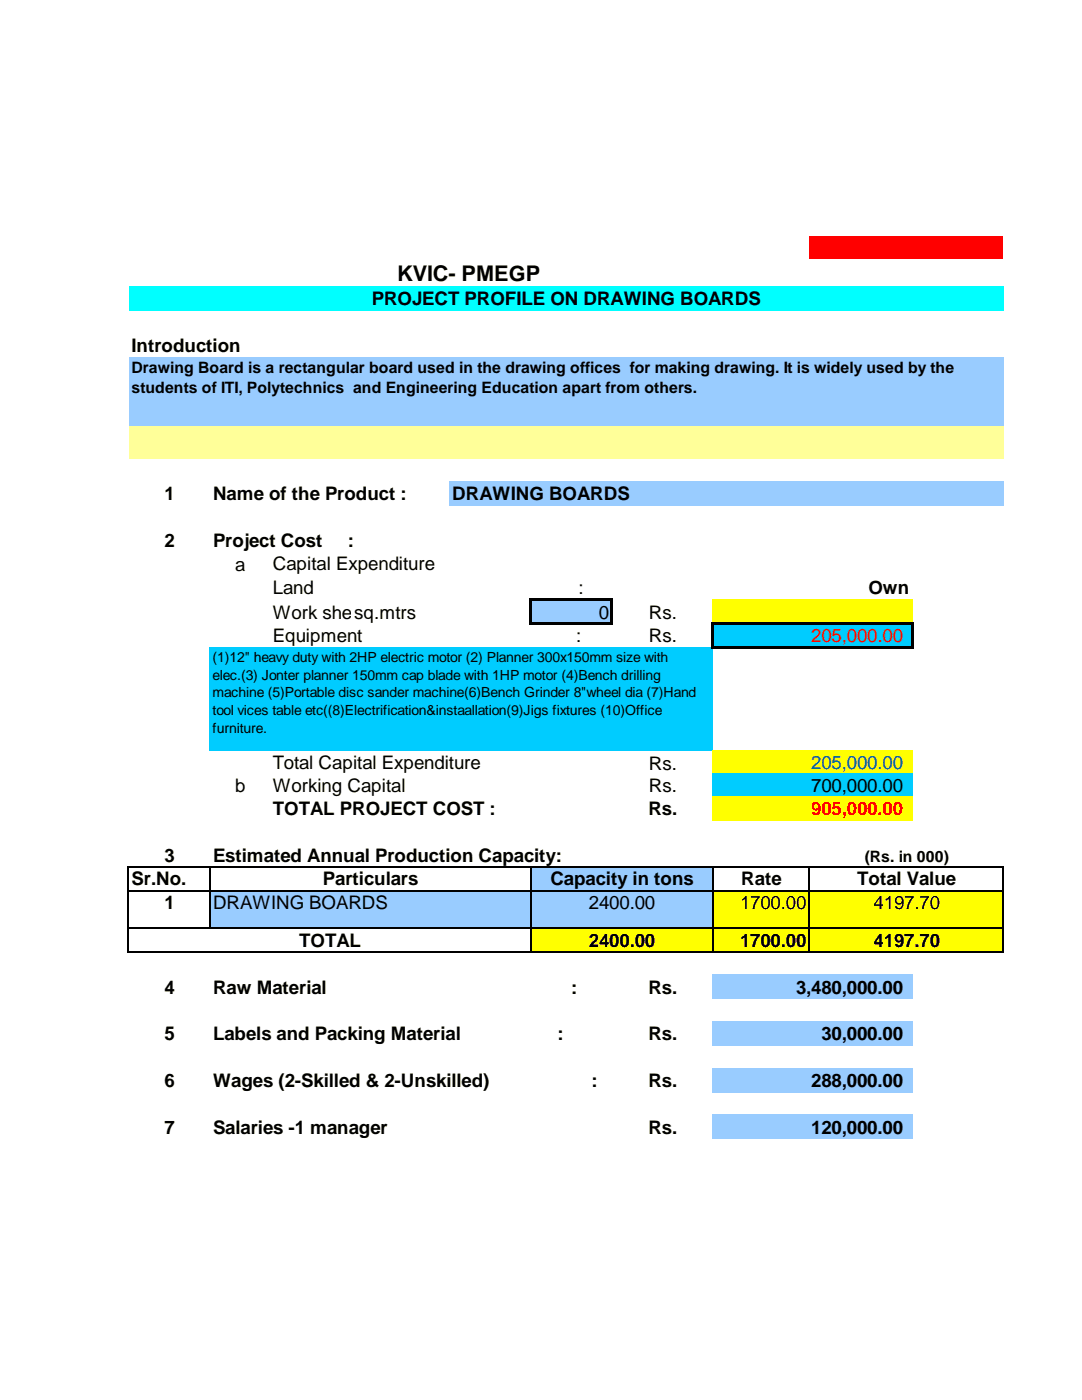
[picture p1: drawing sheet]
<svg xmlns="http://www.w3.org/2000/svg" width="216mm" height="279mm" viewBox="0 0 216 279" stroke-linecap="round" stroke-linejoin="round" font-family="sans-serif">
<defs><g id="words">
<text font-size="4.3" x="79.2" y="56">KVIC- PMEGP</text>
<g font-size="3.7">
<text x="74.2" y="60.9">PROJECT PROFILE ON DRAWING BOARDS</text>
<text x="26.2" y="70.2">Introduction</text>
<text x="32.9" y="99.8">1</text>
<text x="42.5" y="99.8">Name of the Product :</text>
<text x="90.3" y="99.8">DRAWING BOARDS</text>
<text x="32.9" y="109.1">2</text>
<text x="42.5" y="109.1">Project Cost</text>
<text x="46.9" y="114">a</text>
<text x="54.4" y="113.8">Capital Expenditure</text>
<text x="69.4" y="109.1">:</text>
<text x="54.4" y="118.4">Land</text>
<text x="115.4" y="118.4">:</text>
<text x="173.3" y="118.4">Own</text>
<text x="54.4" y="123.4">Work shed in sq.ft</text>
<text x="70.7" y="123.4">sq.mtrs</text>
<text x="119.5" y="123.4">0</text>
<text x="129.5" y="123.4">Rs.</text>
<text x="54.4" y="128.2">Equipment</text>
<text x="115" y="128.2">:</text>
<text x="129.5" y="128.2">Rs.</text>
<text x="54.4" y="153.4">Total Capital Expenditure</text>
<text x="129.5" y="153.6">Rs.</text>
<text x="46.9" y="158.2">b</text>
<text x="54.4" y="158">Working Capital</text>
<text x="129.5" y="158.2">Rs.</text>
<text x="161.9" y="158">700,000.00</text>
<text x="54.4" y="162.6">TOTAL PROJECT COST :</text>
<text x="129.4" y="162.6">Rs.</text>
<text x="32.9" y="172">3</text>
<text x="42.5" y="172">Estimated Annual Production Capacity:</text>
<text x="26.2" y="176.7">Sr.No.</text>
<text x="64.4" y="176.7">Particulars</text>
<text x="109.8" y="176.7">Capacity in tons</text>
<text x="147.9" y="176.7">Rate</text>
<text x="171" y="176.7">Total Value</text>
<text x="32.9" y="181.4">1</text>
<text x="42.5" y="181.4">DRAWING BOARDS</text>
<text x="117.5" y="181.4">2400.00</text>
<text x="147.7" y="181.4">1700.00</text>
<text x="174.3" y="181.4">4197.70</text>
<text x="59.7" y="189">TOTAL</text>
<text x="117.5" y="189">2400.00</text>
<text x="147.7" y="189">1700.00</text>
<text x="174.3" y="189">4197.70</text>
<text x="32.9" y="198.3">4</text>
<text x="42.5" y="198.3">Raw Material</text>
<text x="114" y="198.3">:</text>
<text x="129.4" y="198.3">Rs.</text>
<text x="158.8" y="198.3">3,480,000.00</text>
<text x="32.9" y="207.6">5</text>
<text x="42.5" y="207.6">Labels and Packing Material</text>
<text x="111.3" y="207.6">:</text>
<text x="129.4" y="207.6">Rs.</text>
<text x="163.9" y="207.6">30,000.00</text>
<text x="32.9" y="216.9">6</text>
<text x="42.5" y="216.9">Wages (2-Skilled &amp; 2-Unskilled)</text>
<text x="118" y="216.9">:</text>
<text x="129.4" y="216.9">Rs.</text>
<text x="161.9" y="216.9">288,000.00</text>
<text x="32.9" y="226.2">7</text>
<text x="42.5" y="226.2">Salaries -1 manager</text>
<text x="129.4" y="226.2">Rs.:</text>
<text x="161.9" y="226.2">120,000.00</text>
</g>
<g font-size="3.7" fill="#f00">
<text x="161.9" y="128.2">205,000.00</text>
<text x="161.9" y="162.6">905,000.00</text>
</g>
<text font-size="3.7" fill="#00f" x="161.9" y="153.4">205,000.00</text>
<g font-size="3.1">
<text x="26.2" y="74.4">Drawing Board is a rectangular board used in the drawing offices for making drawing. It is widely used by the</text>
<text x="26.2" y="78.5">students of ITI, Polytechnics and Engineering Education apart from others.</text>
<text x="172.6" y="172">(Rs. in 000)</text>
</g>
<g font-size="2.8">
<text x="42.4" y="132.1">(1)12&quot; heavy duty with 2HP electric motor (2) Planner 300x150mm size with</text>
<text x="42.4" y="135.6">elec.(3) Jonter planner 150mm cap blade with 1HP motor (4)Bench drilling</text>
<text x="42.4" y="139.2">machine (5)Portable disc sander machine(6)Bench Grinder 8&quot;wheel dia (7)Hand</text>
<text x="42.4" y="142.7">tool vices table etc((8)Electrification&amp;instaallation(9)Jigs fixtures (10)Office</text>
<text x="42.4" y="146.3">furniture.</text>
</g>
</g></defs>
<path d="M161.5 47.2h38.7v4.5h-38.7z" fill="#f00"/>
<path d="M25.7 57.2h174.5v4.8h-174.5z" fill="#0ff"/>
<path d="M25.7 71.2h174.5v14.1h-174.5z" fill="#9cf"/>
<path d="M25.7 85.2h174.5v6.4h-174.5z" fill="#ff9"/>
<g fill="#9cf">
<path d="M89.6 96.1h110.6v4.8h-110.6z"/>
<path d="M105.8 119.7h16.4v4.8h-16.4z"/>
</g>
<path d="M142.2 119.7h39.9v4.8h-39.9z" fill="#ff0"/>
<g fill="#0cf">
<path d="M142.2 124.5h39.9v4.8h-39.9z"/>
<path d="M41.8 129.2h100.4v4.7h-100.4z"/>
<path d="M41.8 133.8h100.4v4.6h-100.4z"/>
<path d="M41.8 138.3h100.4v4.7h-100.4z"/>
<path d="M41.8 142.9h100.4v7h-100.4z"/>
</g>
<path d="M142.2 149.8h39.9v4.6h-39.9z" fill="#ff0"/>
<path d="M142.2 154.3h39.9v4.7h-39.9z" fill="#0cf"/>
<path d="M142.2 158.9h39.9v4.8h-39.9z" fill="#ff0"/>
<g fill="#9cf">
<path d="M105.8 173h36.4v4.8h-36.4z"/>
<path d="M41.8 177.7h100.4v7.6h-100.4z"/>
</g>
<g fill="#ff0">
<path d="M142.2 177.7h58v7.6h-58z"/>
<path d="M105.8 185.3h94.4v4.8h-94.4z"/>
</g>
<g fill="#9cf">
<path d="M142.2 194.6h39.9v4.8h-39.9z"/>
<path d="M142.2 203.9h39.9v4.8h-39.9z"/>
<path d="M142.2 213.2h39.9v4.8h-39.9z"/>
<path d="M142.2 222.5h39.9v4.8h-39.9z"/>
</g>
<path d="M106.1 119.5h16.2v.5h-16.2zM105.6 119.5h.5v5.2h-.5zM106.1 124.2h16.2v.5h-16.2zM121.8 120h.5v4.7h-.5zM141.9 124.2h.5v5.3h-.5zM142.4 124.2h39.9v.5h-39.9zM142.4 128.9h39.9v.6h-39.9zM181.8 124.7h.5v4.8h-.5z" fill="#000"/>
<path d="M25.6 172.9v17.3M25.7 173h174.5M25.7 177.8h174.5M41.9 173.1v12.3M105.9 173.1v17.1M142.2 173.1v17.1M161.5 173.1v17.1M200.1 173.1v17.1M25.7 185.3h174.5M25.7 190h174.5" fill="none" stroke="#000" stroke-width=".25"/>
<use href="#words"/>
</svg>
